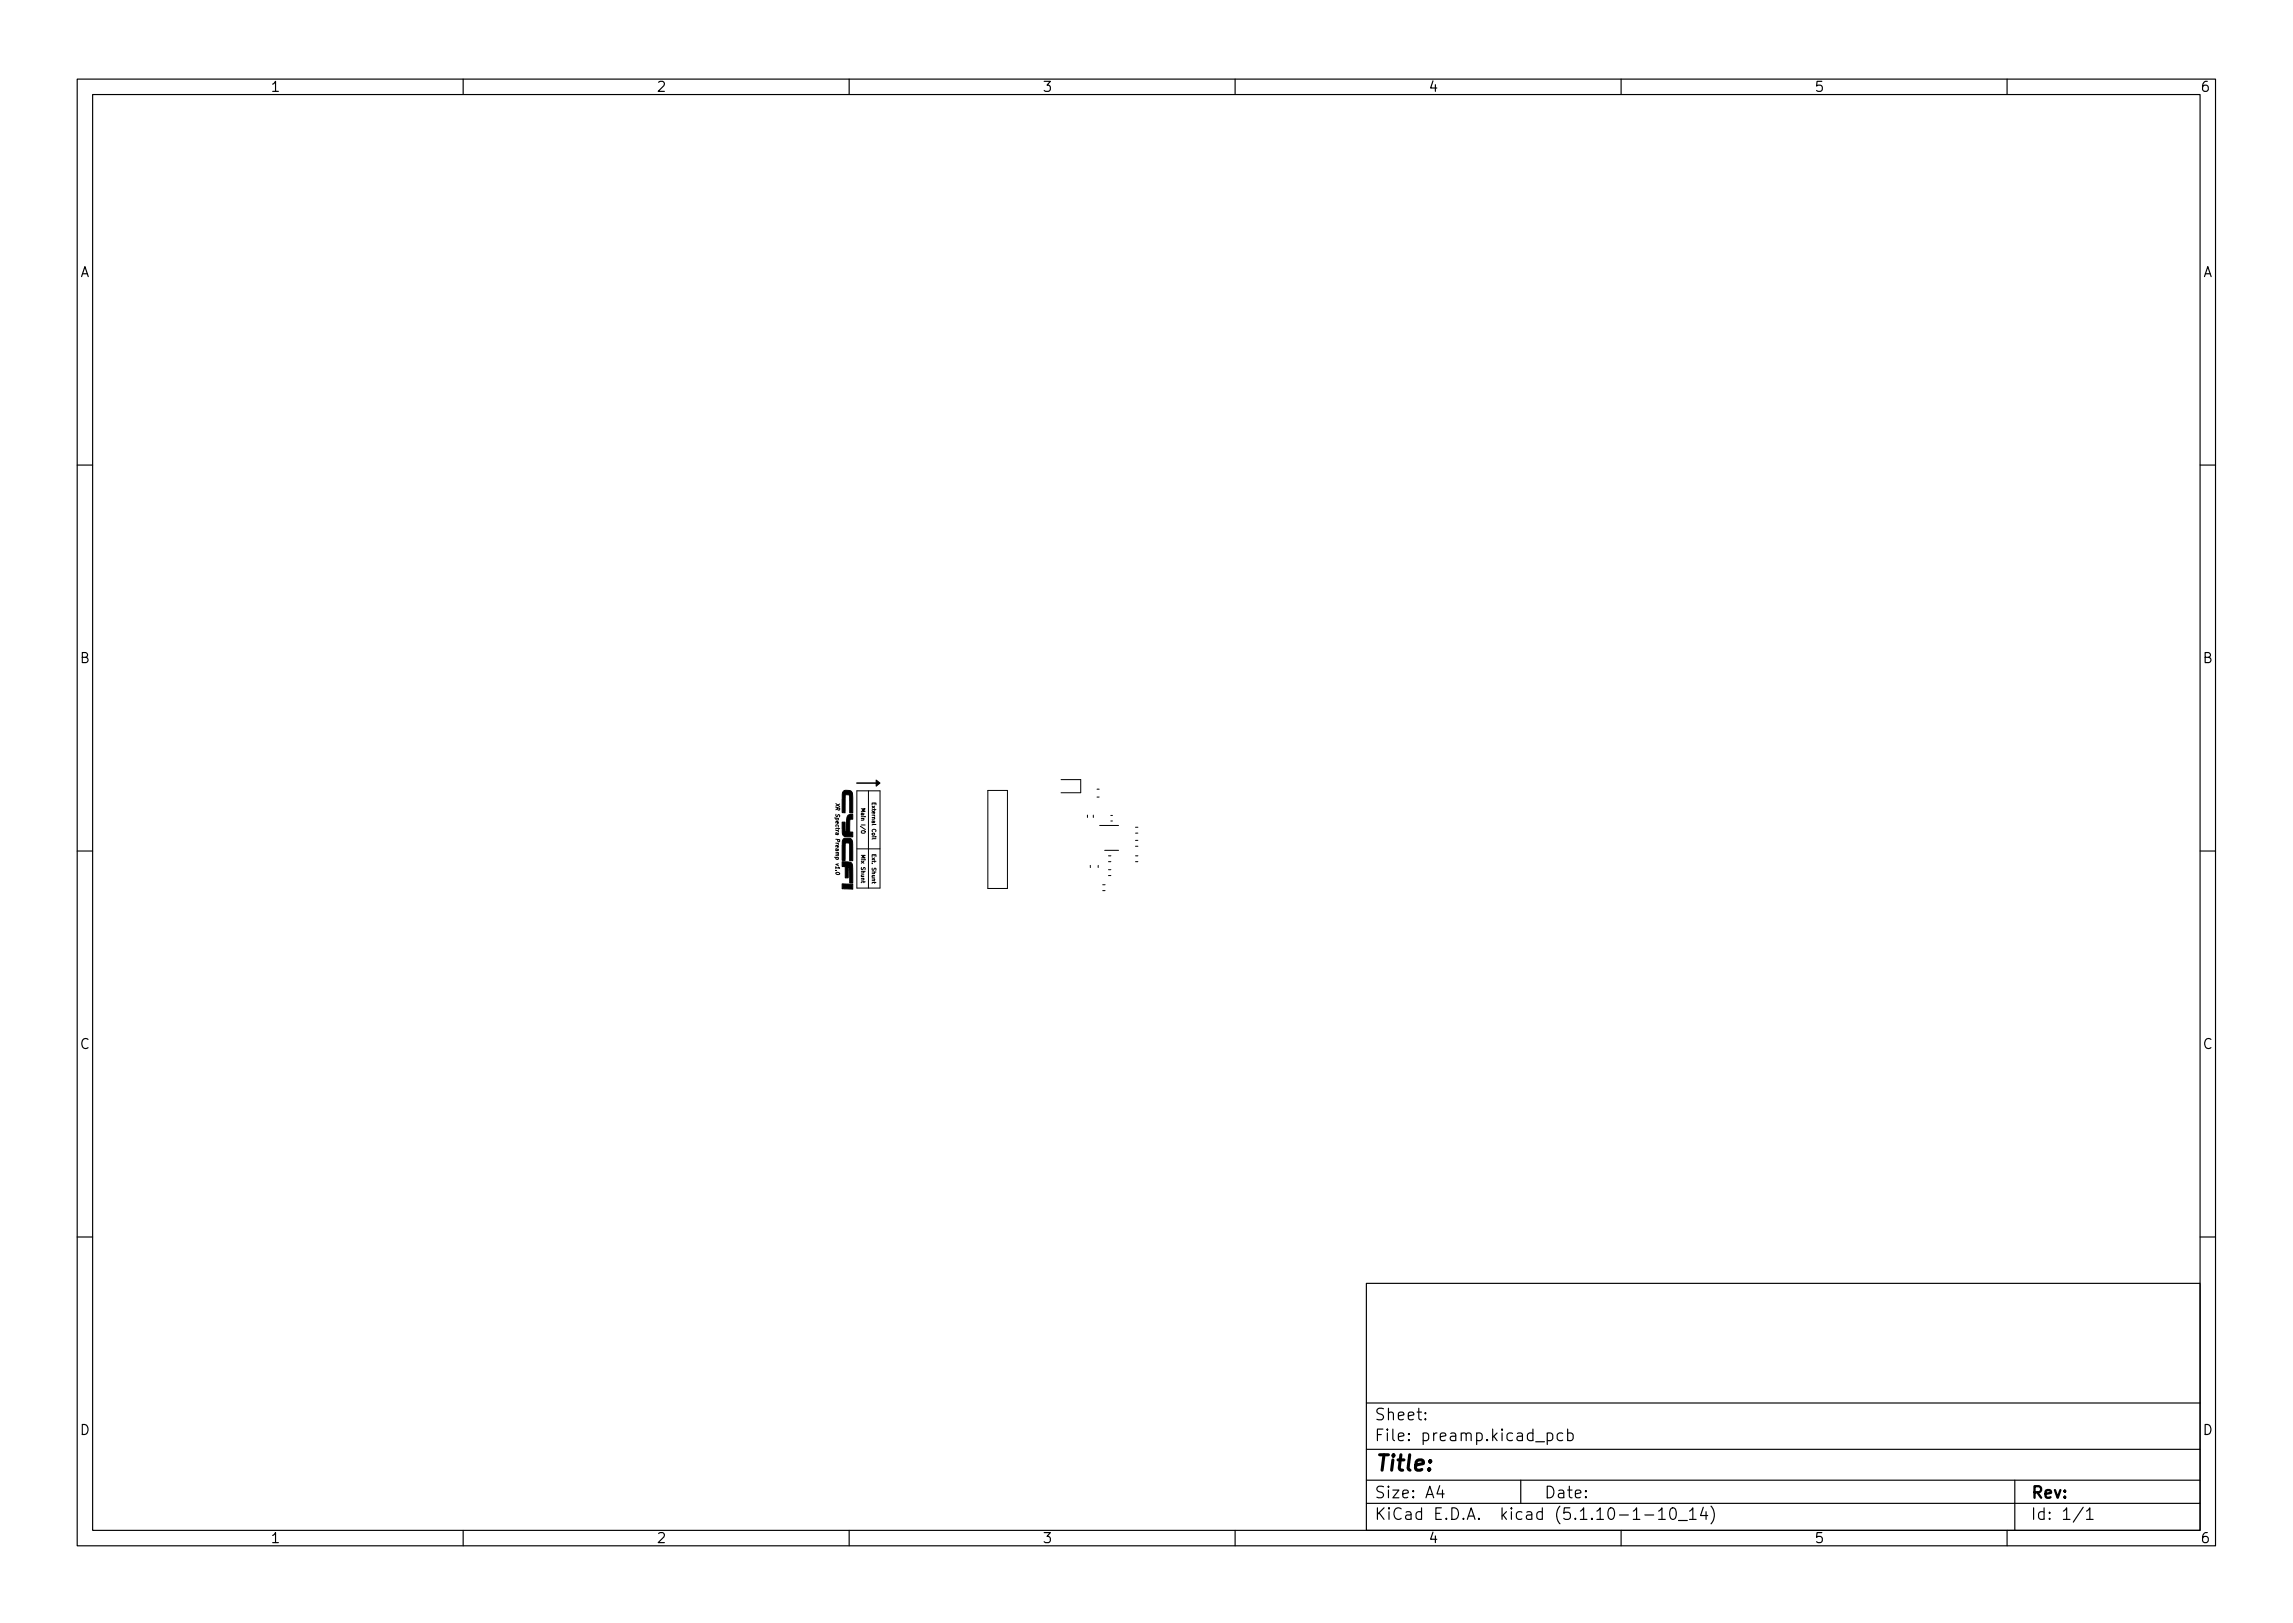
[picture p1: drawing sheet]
<svg xmlns="http://www.w3.org/2000/svg" width="297mm" height="210mm" viewBox="0 0 297 210" stroke-linecap="round" stroke-linejoin="round" font-family="sans-serif">
<defs><g id="words">
<text font-size="2.8" x="178" y="190.6">Title:</text>
<g font-size="2.1">
<text x="178" y="184">Sheet:</text>
<text x="178" y="186.7">File: preamp.kicad_pcb</text>
<text x="178" y="196.9">KiCad E.D.A. kicad (5.1.10-1-10_14)</text>
<text x="178" y="194.1">Size: A4</text>
<text x="200" y="194.1">Date:</text>
<text x="263" y="194.1">Rev:</text>
<text x="263" y="196.9">Id: 1/1</text>
</g>
<g font-size="1.8">
<text x="35" y="11.9">1</text>
<text x="85" y="11.9">2</text>
<text x="135" y="11.9">3</text>
<text x="185" y="11.9">4</text>
<text x="235" y="11.9">5</text>
<text x="285" y="11.9">6</text>
<text x="10.3" y="35.9">A</text>
<text x="285.3" y="35.9">A</text>
<text x="10.3" y="85.9">B</text>
<text x="285.3" y="85.9">B</text>
<text x="10.3" y="135.9">C</text>
<text x="285.3" y="135.9">C</text>
<text x="10.3" y="185.9">D</text>
<text x="285.3" y="185.9">D</text>
<text x="35" y="199.9">1</text>
<text x="85" y="199.9">2</text>
<text x="135" y="199.9">3</text>
<text x="185" y="199.9">4</text>
<text x="235" y="199.9">5</text>
<text x="285" y="199.9">6</text>
</g>
<g font-size=".7">
<text x="108.2" y="104.7" transform="rotate(90 108.2 104.7)">XR Spectra Preamp v1.0</text>
<text x="111.5" y="105" transform="rotate(90 111.5 105)">Main I/O</text>
<text x="112.9" y="104.2" transform="rotate(90 112.9 104.2)">External Coil</text>
<text x="111.5" y="110.9" transform="rotate(90 111.5 110.9)">Mix Shunt</text>
<text x="112.9" y="110.8" transform="rotate(90 112.9 110.8)">Ext. Shunt</text>
</g>
</g></defs>
<g fill="none" stroke="#000" stroke-width=".15">
<path d="M10 10.2h277v190.1h-277zM12 12.2h273v186.1h-273zM60 10.2v2M110 10.2v2M160 10.2v2M210 10.2v2M260 10.2v2M10 60.2h2M285 60.2h2M10 110.2h2M285 110.2h2M10 160.2h2"/>
<path d="M177 166.3h108v32h-108zM285 160.2h2M60 198.3v2M110 198.3v2M160 198.3v2M177 194.8h108M177 191.8h108M177 187.8h108M177 181.8h108M184.6 183.8l.1 .1h-.1v-.1v.1M184.6 183l.1 .1h-.1v-.1v.1M186.5 192.5l-.4 1h1"/>
<path d="M186.9 193v1M197 191.8v3M200.4 185.7l.5-.1 .2 .3v.4l-.1 .3h-.1h-.5M200.4 185.6v1.5M202.4 185.7l-.4-.1-.3 .3v.4l.2 .3h.1h.4M203.1 185.7l.4-.1 .3 .3v.4l-.2 .3h-.1h-.4M203.1 185.1v1.5M210 198.3v2M213.1 196.3h1.1M214.9 195.8l.4-.5v1.5M214.9 196.8h.8M216.5 195.4a.36 .36 0 0 1 .6 .2 .77 .77 0 0 1-.5 1.2 1 1 0 0 1-.1-1.4z"/>
<path d="M217.4 197h1.2M218.9 195.8l.4-.5v1.5M218.9 196.8h.8M220.6 195.3l-.3 1h.9M221 195.8v1M221.6 195.1a1.72 1.72 0 0 1 0 2.3M260 198.3v2M261 191.8v6.5M269.9 195.3l-1.3 1.9M270.3 195.8l.4-.5v1.5M270.3 196.8h.8"/>
</g>
<path d="M109.2 102.5a.76 .76 0 0 1 1.2 .3l.1 2.5h-.4l-.1-2.3h-.3h-.2v2.3h-.4v-2.4zM109.1 111.6l.7 .1a.59 .59 0 0 1 .7 .7v2h-.4l-.1-2.1h-.1v1.4h-.4v-1.4h-.4zM109.1 114.5l1.4 .1v.6l-1.4-.1zM109.9 105.6l.6-.1v.6h-.2a.23 .23 0 0 0-.2 .1 .23 .23 0 0 0 0 .3v1.3h.4v.6h-.6a.66 .66 0 0 1-.8-.9v-1h.4v.8a.32 .32 0 0 0 .1 .5l.1-1.8zM109.3 108.7l.1-.1h.3a.65 .65 0 0 1 .8 .9v2h-.4v-2.1a.33 .33 0 0 0-.3-.2 .33 .33 0 0 0-.3 .1v2.2h-.4v-2.3zM113.5 101l.5 .4-.5 .4z" fill="#000" stroke="#000" stroke-width=".13"/>
<path d="M111 101.4h2.7" fill="none" stroke="#000" stroke-width=".2"/>
<g fill="none" stroke="#000" stroke-width=".13">
<path d="M108.3 104.1l.5 .4M108.3 113.1a.25 .25 0 0 1 .3-.1 .25 .25 0 0 1 .1 .3 .26 .26 0 0 1-.3 0 .26 .26 0 0 1-.1-.2zM108.8 104.2l-.5 .2M111 110h3M111 102.4h3v12.6h-3zM111.6 104.8h.5l-.4 .1 .4 .2h-.5M111.6 107.6h.4l.1 .3h-.5v-.1zM112.5 102.4v12.6M113 104.3v-.3h.5v.3M113.2 104v.2M113.5 108.6l-.5 .1M128 102.4h2.5v12.7h-2.5z"/>
<path d="M137.5 101h2.5v1.7h-2.5M140.9 105.6v.3M141.2 112.1v.3M141.6 105.6v.3M142.1 102.2h.3M142.1 103.3h.3M142.3 112.1v.3M142.5 106.9h2.4M142.8 115.4h.4M142.8 114.6h.4M143.1 110.2h1.8M143.6 113.4h.3"/>
<path d="M143.6 112.7h.3M143.6 110.9h.3M143.6 111.6h.3M143.9 105.6h.2M143.9 106.4h.2M147.1 110.9h.3M147.1 111.6h.3M147.1 108.9h.3M147.1 109.6h.3M147.1 107.9h.3M147.1 107.2h.3"/>
</g>
<use href="#words"/>
</svg>
